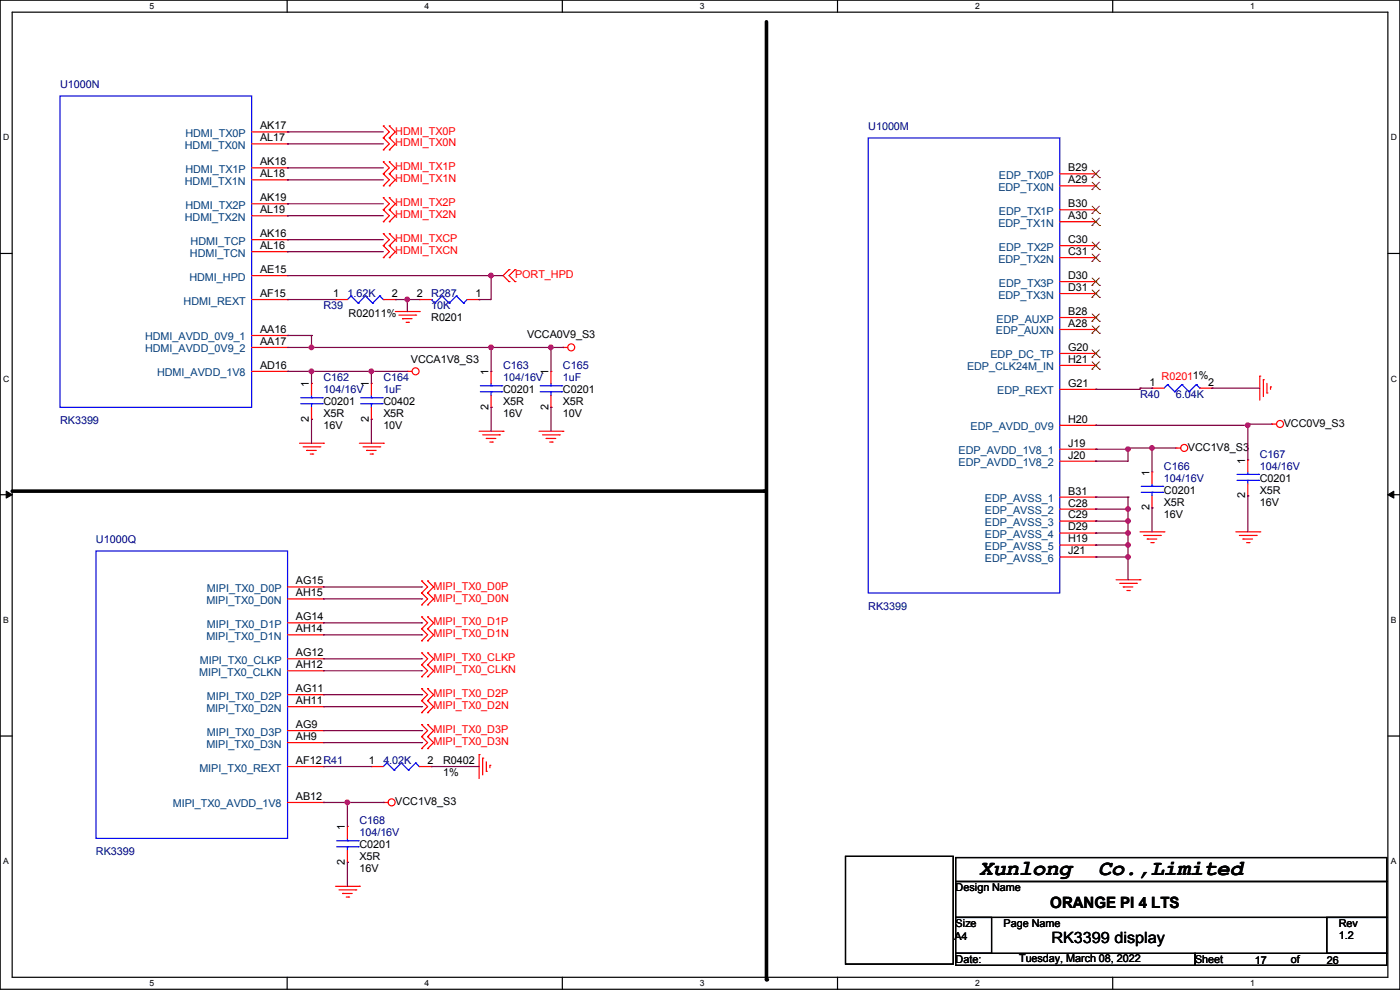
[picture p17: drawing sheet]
<svg xmlns="http://www.w3.org/2000/svg" width="297mm" height="210mm" viewBox="0 0 297 210" stroke-linecap="round" stroke-linejoin="round" font-family="sans-serif">
<defs><g id="words">
<g font-size="4.6">
<text x="207.8" y="185.5">Xunlong</text>
<text x="233" y="185.5">Co.,Limited</text>
</g>
<g font-size="3.3">
<text x="222.8" y="192.6">ORANGE PI 4 LTS</text>
<text x="223.1" y="200.1">RK3399 display</text>
</g>
<g font-size="2.3" fill="#000080">
<text x="12.7" y="18.6">U1000N</text>
<text x="184.2" y="27.5">U1000M</text>
<text x="68.6" y="65.6">R39</text>
<text x="73.7" y="63.1">1.62K</text>
<text x="91.5" y="63.1">R287</text>
<text x="91.5" y="65.6">10K</text>
<text x="68.6" y="80.9">C162</text>
<text x="68.6" y="83.4">104/16V</text>
<text x="81.3" y="80.9">C164</text>
<text x="81.3" y="83.4">1uF</text>
<text x="106.7" y="78.3">C163</text>
<text x="106.7" y="80.9">104/16V</text>
<text x="119.4" y="78.3">C165</text>
<text x="119.4" y="80.9">1uF</text>
<text x="241.9" y="84.4">R40</text>
<text x="249.5" y="84.4">6.04K</text>
<text x="12.7" y="90">RK3399</text>
<text x="246.9" y="99.7">C166</text>
<text x="267.3" y="97.1">C167</text>
<text x="267.3" y="99.7">104/16V</text>
<text x="246.9" y="102.2">104/16V</text>
<text x="20.4" y="115.1">U1000Q</text>
<text x="184.2" y="129.4">RK3399</text>
<text x="81.3" y="162.1">4.02K</text>
<text x="76.2" y="174.8">C168</text>
<text x="76.2" y="177.4">104/16V</text>
<text x="20.4" y="181.4">RK3399</text>
</g>
<g font-size="2.3" fill="#004080">
<text x="39.3" y="29">HDMI_TX0P</text>
<text x="39.2" y="31.6">HDMI_TX0N</text>
<text x="39.2" y="39.2">HDMI_TX1N</text>
<text x="39.3" y="36.7">HDMI_TX1P</text>
<text x="211.8" y="40.5">EDP_TX0N</text>
<text x="211.9" y="37.9">EDP_TX0P</text>
<text x="39.2" y="46.8">HDMI_TX2N</text>
<text x="39.3" y="44.3">HDMI_TX2P</text>
<text x="211.9" y="45.6">EDP_TX1P</text>
<text x="40.4" y="51.9">HDMI_TCP</text>
<text x="211.8" y="48.1">EDP_TX1N</text>
<text x="211.9" y="53.2">EDP_TX2P</text>
<text x="40.2" y="59.5">HDMI_HPD</text>
<text x="40.3" y="54.4">HDMI_TCN</text>
<text x="211.8" y="55.7">EDP_TX2N</text>
<text x="38.9" y="64.6">HDMI_REXT</text>
<text x="211.8" y="63.3">EDP_TX3N</text>
<text x="211.9" y="60.8">EDP_TX3P</text>
<text x="211.3" y="71">EDP_AUXN</text>
<text x="211.4" y="68.4">EDP_AUXP</text>
<text x="30.8" y="72.2">HDMI_AVDD_0V9_1</text>
<text x="30.8" y="74.8">HDMI_AVDD_0V9_2</text>
<text x="210.1" y="76">EDP_DC_TP</text>
<text x="33.3" y="79.8">HDMI_AVDD_1V8</text>
<text x="205.1" y="78.6">EDP_CLK24M_IN</text>
<text x="211.5" y="83.7">EDP_REXT</text>
<text x="205.9" y="91.3">EDP_AVDD_0V9</text>
<text x="203.4" y="96.4">EDP_AVDD_1V8_1</text>
<text x="203.4" y="98.9">EDP_AVDD_1V8_2</text>
<text x="209" y="106.5">EDP_AVSS_1</text>
<text x="209" y="109.1">EDP_AVSS_2</text>
<text x="209" y="111.6">EDP_AVSS_3</text>
<text x="209" y="114.1">EDP_AVSS_4</text>
<text x="209" y="116.7">EDP_AVSS_5</text>
<text x="209" y="119.2">EDP_AVSS_6</text>
<text x="43.9" y="125.6">MIPI_TX0_D0P</text>
<text x="43.8" y="128.1">MIPI_TX0_D0N</text>
<text x="43.8" y="135.7">MIPI_TX0_D1N</text>
<text x="43.9" y="133.2">MIPI_TX0_D1P</text>
<text x="42.2" y="143.3">MIPI_TX0_CLKN</text>
<text x="42.4" y="140.8">MIPI_TX0_CLKP</text>
<text x="43.9" y="148.4">MIPI_TX0_D2P</text>
<text x="43.8" y="151">MIPI_TX0_D2N</text>
<text x="43.8" y="158.6">MIPI_TX0_D3N</text>
<text x="43.9" y="156">MIPI_TX0_D3P</text>
<text x="42.3" y="163.7">MIPI_TX0_REXT</text>
<text x="36.7" y="171.3">MIPI_TX0_AVDD_1V8</text>
</g>
<g font-size="2.3">
<text x="55.2" y="27.4">AK17</text>
<text x="55.2" y="30">AL17</text>
<text x="55.2" y="35.1">AK18</text>
<text x="55.2" y="37.6">AL18</text>
<text x="226.6" y="36.3">B29</text>
<text x="226.6" y="38.9">A29</text>
<text x="55.2" y="42.7">AK19</text>
<text x="55.2" y="45.2">AL19</text>
<text x="226.6" y="46.5">A30</text>
<text x="226.6" y="43.9">B30</text>
<text x="55.2" y="52.8">AL16</text>
<text x="55.2" y="50.3">AK16</text>
<text x="226.6" y="51.6">C30</text>
<text x="55.2" y="57.9">AE15</text>
<text x="226.6" y="59.2">D30</text>
<text x="226.6" y="54.1">C31</text>
<text x="55.2" y="63">AF15</text>
<text x="70.7" y="63">1</text>
<text x="83.1" y="63">2</text>
<text x="88.4" y="63">2</text>
<text x="100.9" y="63">1</text>
<text x="226.6" y="61.7">D31</text>
<text x="55.2" y="70.6">AA16</text>
<text x="74" y="67.1">R02011%</text>
<text x="91.5" y="68.2">R0201</text>
<text x="111.8" y="71.7">VCCA0V9_S3</text>
<text x="226.6" y="69.3">A28</text>
<text x="226.6" y="66.8">B28</text>
<text x="55.2" y="73.2">AA17</text>
<text x="87.2" y="77">VCCA1V8_S3</text>
<text x="226.6" y="74.4">G20</text>
<text x="226.6" y="77">H21</text>
<text x="55.2" y="78.2">AD16</text>
<text x="65.5" y="82.1" transform="rotate(-90 65.5 82.1)">1</text>
<text x="78.2" y="82.1" transform="rotate(-90 78.2 82.1)">1</text>
<text x="103.6" y="79.5" transform="rotate(-90 103.6 79.5)">1</text>
<text x="106.7" y="83.4">C0201</text>
<text x="116.3" y="79.5" transform="rotate(-90 116.3 79.5)">1</text>
<text x="119.4" y="83.4">C0201</text>
<text x="226.6" y="82">G21</text>
<text x="243.9" y="81.8">1</text>
<text x="256.3" y="81.8">2</text>
<text x="65.5" y="89.5" transform="rotate(-90 65.5 89.5)">2</text>
<text x="68.6" y="85.9">C0201</text>
<text x="68.6" y="88.5">X5R</text>
<text x="78.2" y="89.5" transform="rotate(-90 78.2 89.5)">2</text>
<text x="81.3" y="85.9">C0402</text>
<text x="81.3" y="88.5">X5R</text>
<text x="103.6" y="86.9" transform="rotate(-90 103.6 86.9)">2</text>
<text x="106.7" y="85.9">X5R</text>
<text x="106.7" y="88.5">16V</text>
<text x="116.3" y="86.9" transform="rotate(-90 116.3 86.9)">2</text>
<text x="119.4" y="85.9">X5R</text>
<text x="119.4" y="88.5">10V</text>
<text x="226.6" y="89.7">H20</text>
<text x="68.6" y="91">16V</text>
<text x="81.3" y="91">10V</text>
<text x="226.6" y="94.7">J19</text>
<text x="252" y="95.6">VCC1V8_S3</text>
<text x="272.3" y="90.5">VCC0V9_S3</text>
<text x="226.6" y="97.3">J20</text>
<text x="243.8" y="100.9" transform="rotate(-90 243.8 100.9)">1</text>
<text x="264.2" y="98.3" transform="rotate(-90 264.2 98.3)">1</text>
<text x="226.6" y="104.9">B31</text>
<text x="226.6" y="107.4">C28</text>
<text x="246.9" y="104.7">C0201</text>
<text x="246.9" y="107.3">X5R</text>
<text x="264.2" y="105.7" transform="rotate(-90 264.2 105.7)">2</text>
<text x="267.3" y="102.2">C0201</text>
<text x="267.3" y="104.7">X5R</text>
<text x="267.3" y="107.3">16V</text>
<text x="226.6" y="110">C29</text>
<text x="226.6" y="112.5">D29</text>
<text x="243.8" y="108.2" transform="rotate(-90 243.8 108.2)">2</text>
<text x="246.9" y="109.8">16V</text>
<text x="226.6" y="115.1">H19</text>
<text x="226.6" y="117.6">J21</text>
<text x="62.8" y="124">AG15</text>
<text x="62.8" y="126.5">AH15</text>
<text x="62.8" y="131.6">AG14</text>
<text x="62.8" y="134.1">AH14</text>
<text x="62.8" y="139.2">AG12</text>
<text x="62.8" y="141.7">AH12</text>
<text x="62.8" y="146.8">AG11</text>
<text x="62.8" y="149.4">AH11</text>
<text x="62.8" y="154.4">AG9</text>
<text x="62.8" y="157">AH9</text>
<text x="62.8" y="162.1">AF12R41</text>
<text x="78.3" y="162.1">1</text>
<text x="90.7" y="162.1">2</text>
<text x="94" y="162.1">R0402</text>
<text x="94" y="164.7">1%</text>
<text x="62.8" y="169.7">AB12</text>
<text x="83.9" y="170.8">VCC1V8_S3</text>
<text x="73.2" y="176.1" transform="rotate(-90 73.2 176.1)">1</text>
<text x="76.2" y="179.9">C0201</text>
<text x="73.2" y="183.4" transform="rotate(-90 73.2 183.4)">2</text>
<text x="76.2" y="182.5">X5R</text>
<text x="76.2" y="185">16V</text>
<text x="202.7" y="189.1">Design Name</text>
<text x="202.7" y="196.7">Size</text>
<text x="212.9" y="196.7">Page Name</text>
<text x="284" y="196.7">Rev</text>
<text x="202.5" y="199.5">A4</text>
<text x="284" y="199.2">1.2</text>
<text x="202.7" y="204.3">Date:</text>
<text x="216.2" y="204">Tuesday, March 08, 2022</text>
<text x="253.5" y="204.3">Sheet</text>
<text x="266.2" y="204.6">17</text>
<text x="273.9" y="204.3">of</text>
<text x="281.5" y="204.6">26</text>
</g>
<g font-size="2.3" fill="#f00">
<text x="83.9" y="28.5">HDMI_TX0P</text>
<text x="83.9" y="31.1">HDMI_TX0N</text>
<text x="83.9" y="36.2">HDMI_TX1P</text>
<text x="83.9" y="38.7">HDMI_TX1N</text>
<text x="83.9" y="43.8">HDMI_TX2P</text>
<text x="83.9" y="46.3">HDMI_TX2N</text>
<text x="83.9" y="51.4">HDMI_TXCP</text>
<text x="83.9" y="53.9">HDMI_TXCN</text>
<text x="109.3" y="59">PORT_HPD</text>
<text x="246.4" y="80.6">R02011%</text>
<text x="92" y="125.1">MIPI_TX0_D0P</text>
<text x="92" y="127.6">MIPI_TX0_D0N</text>
<text x="92" y="132.7">MIPI_TX0_D1P</text>
<text x="92" y="135.2">MIPI_TX0_D1N</text>
<text x="92" y="140.3">MIPI_TX0_CLKP</text>
<text x="92" y="142.8">MIPI_TX0_CLKN</text>
<text x="92" y="147.9">MIPI_TX0_D2P</text>
<text x="92" y="155.5">MIPI_TX0_D3P</text>
<text x="92" y="150.5">MIPI_TX0_D2N</text>
<text x="92" y="158.1">MIPI_TX0_D3N</text>
</g>
<g font-size="1.8">
<text x="31.7" y="1.9">5</text>
<text x="90.1" y="1.9">4</text>
<text x="148.5" y="1.9">3</text>
<text x="206.8" y="1.9">2</text>
<text x="265.2" y="1.9">1</text>
<text x=".7" y="29.8">D</text>
<text x="295.1" y="29.8">D</text>
<text x=".7" y="80.9">C</text>
<text x="295.1" y="80.9">C</text>
<text x=".7" y="132.1">B</text>
<text x="295.1" y="132.1">B</text>
<text x=".7" y="183.3">A</text>
<text x="295.1" y="183.3">A</text>
<text x="31.7" y="209.2">5</text>
<text x="90.1" y="209.2">4</text>
<text x="148.5" y="209.2">3</text>
<text x="206.8" y="209.2">2</text>
<text x="265.2" y="209.2">1</text>
</g>
</g></defs>
<g fill="none" stroke="#000" stroke-width=".25">
<path d="M0 0h297v209.8h-297zM2.6 2.6h291.8v204.7h-291.8zM60.9 0v2.6M119.3 0v2.6M177.7 0v2.6M236.1 0v2.6M0 53.8h2.6M294.4 53.8h2.6M0 104.9h2.6M294.4 104.9h2.6M0 156.1h2.6M294.4 156.1h2.6"/>
<path d="M179.4 181.7h22.8v22.8h-22.8zM202.7 181.9h91.5v5.1h-91.5zM202.7 187h91.5v7.6h-91.5zM202.7 194.6h7.7v7.6h-7.7zM281.5 194.6h12.7v7.6h-12.7zM60.9 207.3v2.5M119.3 207.3v2.5M177.7 207.3v2.5M202.7 202.2h50.8v2.6h-50.8zM236.1 207.3v2.5M253.5 202.2h40.7v2.6h-40.7z"/>
</g>
<path d="M1.3 104.2l1.3 .7-1.3 .8zM294.4 104.9l1.3-.7v1.5z" fill="#000"/>
<path d="M1.3 104.2l1.3 .7-1.3 .8zM294.4 104.9l1.3-.7v1.5z" fill="none" stroke="#000" stroke-width=".21"/>
<path d="M162.6 4.6v203.2M2.6 104.2h159.5" fill="none" stroke="#000" stroke-width=".76"/>
<g fill="#000">
<circle cx="162.1" cy="104.2" r=".38"/>
<circle cx="162.6" cy="207.8" r=".38"/>
</g>
<g fill="none" stroke="#f00" stroke-width=".25">
<path d="M53.4 35.6h7.6M53.4 38.1h7.6M53.4 28h7.6M53.4 30.5h7.6M61 35.6h.1M61 38.1h.1M61 28h.1M61 30.5h.1M81.3 31.8h.1M81.3 29.3h.1M81.3 26.7h.1M81.3 36.9h.1"/>
<path d="M81.3 34.3h.1M81.3 39.4h.1M81.3 29.3l1.3 1.2-1.3 1.3M81.3 26.7l1.3 1.3-1.3 1.3M81.3 34.3l1.3 1.3-1.3 1.3M81.3 36.9l1.3 1.2-1.3 1.3M82.6 31.8h.1M82.6 29.3h.1M82.6 26.7h.1M82.6 36.9h.1M82.6 34.3h.1M82.6 39.4h.1"/>
<path d="M82.6 29.3l1.3 1.2-1.3 1.3M82.6 26.7l1.3 1.3-1.3 1.3M82.6 34.3l1.3 1.3-1.3 1.3M82.6 36.9l1.3 1.2-1.3 1.3M224.8 36.9h7.7M224.8 39.4h7.7M232.5 36.9h.1M232.5 39.4h.1M53.4 43.2h7.6M53.4 45.8h7.6M53.4 53.4h7.6M53.4 50.8h7.6"/>
<path d="M53.4 58.5h7.6M61 43.2h.1M61 45.8h.1M61 53.4h.1M61 50.8h.1M61 58.5h.1M81.3 44.5h.1M81.3 42h.1M81.3 47h.1M81.3 52.1h.1M81.3 49.6h.1M81.3 54.7h.1"/>
<path d="M81.3 42l1.3 1.2-1.3 1.3M81.3 44.5l1.3 1.3-1.3 1.2M81.3 49.6l1.3 1.2-1.3 1.3M81.3 52.1l1.3 1.3-1.3 1.3M82.6 44.5h.1M82.6 42h.1M82.6 47h.1M82.6 52.1h.1M82.6 49.6h.1M82.6 54.7h.1M82.6 42l1.3 1.2-1.3 1.3M82.6 44.5l1.3 1.3-1.3 1.2"/>
<path d="M82.6 49.6l1.3 1.2-1.3 1.3M82.6 52.1l1.3 1.3-1.3 1.3M108 57.2h.1M108 59.7h.1M108 57.2l-1.3 1.3 1.3 1.2M109.3 59.7h.1M109.3 57.2h.1M109.3 57.2l-1.3 1.3 1.3 1.2M224.8 59.7h7.7M224.8 54.7h7.7M224.8 52.1h7.7M224.8 47h7.7"/>
<path d="M224.8 44.5h7.7M232.5 59.7h.1M232.5 54.7h.1M232.5 52.1h.1M232.5 47h.1M232.5 44.5h.1M53.4 78.8h7.6M53.4 73.7h7.6M53.4 63.5h7.6M53.4 71.2h7.6M61 71.2h.1M61 78.8h.1"/>
<path d="M61 63.5h.1M61 73.7h.1M71.2 63.5h.1M71.2 63.5h2.5M81.3 63.5h2.6M83.9 63.5h.1M83.9 66.1h5M84.6 66.8h3.6M85.4 67.6h.1M85.4 67.6h2M86.1 68.4h.6M86.4 78.8h.1"/>
<path d="M86.4 78.8h1M86.7 68.4h.1M88.2 66.8h.1M88.9 66.1h.1M88.9 63.5h.1M88.9 63.5h2.6M99.1 63.5h2.5M101.6 63.5h.1M104.2 78.8h.1M104.2 78.8v2.5M116.9 78.8h.1M116.9 78.8v2.5"/>
<path d="M119.4 73.7h.1M119.4 73.7h1M224.8 75h7.7M224.8 69.9h7.7M224.8 67.4h7.7M224.8 62.3h7.7M224.8 77.5h7.7M232.5 75h.1M232.5 69.9h.1M232.5 67.4h.1M232.5 62.3h.1M232.5 77.5h.1"/>
<path d="M267.3 79.8h.1M267.3 79.8v5.1M63.5 94h5.1M64.3 94.8h3.6M65.1 95.5h.1M65.1 95.5h2M65.8 96.3h.5M66.1 81.3h.1M66.1 88.9h.1M66.1 81.3v2.6M66.1 86.4v2.5M66.3 96.3h.1"/>
<path d="M67.9 94.8h.1M68.6 94h.1M76.2 94h5.1M77 94.8h3.6M77.8 95.5h.1M77.8 95.5h2M78.5 96.3h.5M78.8 81.3h.1M78.8 88.9h.1M78.8 81.3v2.6M78.8 86.4v2.5M79 96.3h.1"/>
<path d="M80.6 94.8h.1M81.3 94h.1M101.6 91.5h5.1M102.4 92.2h3.6M103.2 93h.1M103.2 93h2M103.9 93.8h.5M104.2 86.4h.1M104.2 83.9v2.5M104.4 93.8h.1M106 92.2h.1M106.7 91.5h.1"/>
<path d="M114.3 91.5h5.1M115.1 92.2h3.6M115.9 93h.1M115.9 93h2M116.6 93.8h.5M116.9 86.4h.1M116.9 83.9v2.5M117.1 93.8h.1M118.7 92.2h.1M119.4 91.5h.1M224.8 95.3h7.7M224.8 97.8h7.7"/>
<path d="M224.8 90.2h7.7M224.8 82.6h7.7M232.5 95.3h.1M232.5 97.8h.1M232.5 90.2h.1M232.5 82.6h.1M244.4 82.3h.1M244.4 82.3h2.5M249.5 95h.1M249.5 95h1M254.6 82.3h2.5M257.1 82.3h.1"/>
<path d="M264.7 97.6h.1M264.7 97.6v2.5M268 80.6h.1M268 80.6v3.5M268.8 83.4h.1M268.8 81.3v2.1M269.5 82.1h.1M269.5 82.1v.5M269.8 90h.1M269.8 90h1M224.8 105.5h7.7M224.8 108h7.7"/>
<path d="M224.8 110.5h7.7M224.8 113.1h7.7M224.8 115.6h7.7M224.8 118.2h7.7M232.5 105.5h.1M232.5 108h.1M232.5 110.5h.1M232.5 113.1h.1M232.5 115.6h.1M232.5 118.2h.1M241.9 112.8h5M242.6 113.6h3.6"/>
<path d="M243.4 114.3h.1M243.4 114.3h2M244.1 115.1h.5M244.4 100.1h.1M244.4 107.7h.1M244.4 100.1v2.6M244.4 105.2v2.5M244.6 115.1h.1M246.2 113.6h.1M246.9 112.8h.1M262.2 112.8h5.1M262.9 113.6h3.6"/>
<path d="M263.7 114.3h.1M263.7 114.3h2M264.5 115.1h.5M264.7 105.2h.1M264.7 102.7v2.5M265 115.1h.1M266.5 113.6h.1M267.3 112.8h.1M61 124.5h7.6M61 127h7.6M61 132.1h7.6M61 134.7h7.6"/>
<path d="M61 139.7h7.6M68.6 124.5h.1M68.6 127h.1M68.6 132.1h.1M68.6 134.7h.1M68.6 139.7h.1M89.5 133.4h.1M89.5 130.9h.1M89.5 125.8h.1M89.5 123.2h.1M89.5 135.9h.1M89.5 138.5h.1"/>
<path d="M89.5 128.3h.1M89.5 130.9l1.2 1.2-1.2 1.3M89.5 123.2l1.2 1.3-1.2 1.3M89.5 133.4l1.2 1.3-1.2 1.2M89.5 138.5l1.2 1.2-1.2 1.3M89.5 125.8l1.2 1.2-1.2 1.3M90.7 133.4h.1M90.7 130.9h.1M90.7 125.8h.1M90.7 123.2h.1M90.7 135.9h.1M90.7 138.5h.1"/>
<path d="M90.7 128.3h.1M90.7 130.9l1.3 1.2-1.3 1.3M90.7 123.2l1.3 1.3-1.3 1.3M90.7 133.4l1.3 1.3-1.3 1.2M90.7 138.5l1.3 1.2-1.3 1.3M90.7 125.8l1.3 1.2-1.3 1.3M236.8 123h5.1M237.5 123.7h3.6M238.3 124.5h.1M238.3 124.5h2M239.1 125.3h.5M239.6 125.3h.1"/>
<path d="M241.1 123.7h.1M241.9 123h.1M61 147.4h7.6M61 149.9h7.6M61 155h7.6M61 157.5h7.6M61 142.3h7.6M68.6 147.4h.1M68.6 149.9h.1M68.6 155h.1M68.6 157.5h.1M68.6 142.3h.1"/>
<path d="M89.5 148.6h.1M89.5 146.1h.1M89.5 158.8h.1M89.5 156.3h.1M89.5 153.7h.1M89.5 151.2h.1M89.5 141h.1M89.5 143.6h.1M89.5 146.1l1.2 1.3-1.2 1.2M89.5 156.3l1.2 1.2-1.2 1.3M89.5 153.7l1.2 1.3-1.2 1.3M89.5 148.6l1.2 1.3-1.2 1.3"/>
<path d="M89.5 141l1.2 1.3-1.2 1.3M90.7 148.6h.1M90.7 146.1h.1M90.7 158.8h.1M90.7 156.3h.1M90.7 153.7h.1M90.7 151.2h.1M90.7 141h.1M90.7 143.6h.1M90.7 146.1l1.3 1.3-1.3 1.2M90.7 156.3l1.3 1.2-1.3 1.3M90.7 153.7l1.3 1.3-1.3 1.3"/>
<path d="M90.7 148.6l1.3 1.3-1.3 1.3M90.7 141l1.3 1.3-1.3 1.3M61 170.2h7.6M61 162.6h7.6M68.6 162.6h.1M68.6 170.2h.1M73.7 175.3h.1M73.7 175.3v2.5M78.8 162.6h.1M78.8 162.6h2.5M81.3 170.2h.1M81.3 170.2h1"/>
<path d="M88.9 162.6h2.6M91.5 162.6h.1M101.6 160.1h.1M101.6 160.1v5M102.4 160.8h.1M102.4 160.8v3.6M103.2 163.6h.1M103.2 161.6v2M103.9 162.3h.1M103.9 162.3v.6M71.2 188h5M71.9 188.8h3.6"/>
<path d="M72.7 189.5h.1M72.7 189.5h2M73.4 190.3h.6M73.7 182.9h.1M73.7 180.4v2.5M74 190.3h.1M75.5 188.8h.1M76.2 188h.1"/>
<circle cx="88.2" cy="78.8" r=".74"/>
<circle cx="121.2" cy="73.7" r=".74"/>
<circle cx="251.2" cy="95" r=".74"/>
<circle cx="271.5" cy="89.9" r=".74"/>
<circle cx="83.1" cy="170.2" r=".74"/>
</g>
<g fill="none" stroke="#00f" stroke-width=".25">
<path d="M12.7 20.4h40.7v66h-40.7zM184.2 29.3h40.6v96.5h-40.6zM74.5 62.8h.1M74.5 62.8l-.8 .7M74.5 62.8l1.5 1.5M76 64.3h.1M77.5 62.8h.1M77.5 62.8l-1.5 1.5M77.5 62.8l1.5 1.5M79 64.3h.1M80.6 62.8h.1M80.6 62.8l-1.6 1.5"/>
<path d="M80.6 62.8l.7 .7M81.3 63.5h.1M91.5 63.5h.1M91.5 63.5l.7 .8M92.2 64.3h.1M93.8 62.8h.1M93.8 62.8l1.5 1.5M93.8 62.8l-1.6 1.5M95.3 64.3h.1M96.8 62.8h.1M96.8 62.8l1.5 1.5M96.8 62.8l-1.5 1.5"/>
<path d="M98.3 64.3h.1M99.1 63.5l-.8 .8M63.8 85.6h4.6M63.8 84.4h4.6M66.1 84.4h.1M66.1 85.6h.1M66.1 83.9v.5M66.1 85.6v.8M68.4 85.6h.1M68.4 84.4h.1M76.5 85.6h4.6M76.5 84.4h4.6"/>
<path d="M78.8 84.4h.1M78.8 85.6h.1M78.8 83.9v.5M78.8 85.6v.8M81.1 85.6h.1M81.1 84.4h.1M101.9 83.1h4.6M101.9 81.8h4.6M104.2 81.8h.1M104.2 83.1h.1M104.2 81.3v.5M104.2 83.1v.8"/>
<path d="M106.5 83.1h.1M106.5 81.8h.1M114.6 83.1h4.6M114.6 81.8h4.6M116.9 81.8h.1M116.9 83.1h.1M116.9 81.3v.5M116.9 83.1v.8M119.2 83.1h.1M119.2 81.8h.1M247.7 81.6h.1M247.7 81.6l-.8 .7"/>
<path d="M247.7 81.6l1.5 1.5M249.2 83.1h.1M250.7 81.6h.1M250.7 81.6l-1.5 1.5M250.7 81.6l1.6 1.5M252.3 83.1h.1M253.8 81.6h.1M253.8 81.6l-1.5 1.5M253.8 81.6l.8 .7M254.6 82.3h.1M20.4 116.9h40.6v60.9h-40.6zM242.1 104.4h4.6"/>
<path d="M242.1 103.2h4.6M244.4 103.2h.1M244.4 104.4h.1M244.4 102.7v.5M244.4 104.4v.8M246.7 104.4h.1M246.7 103.2h.1M262.4 101.9h4.6M262.4 100.6h4.6M264.7 100.6h.1M264.7 101.9h.1M264.7 100.1v.5"/>
<path d="M264.7 101.9v.8M267 101.9h.1M267 100.6h.1M71.4 179.6h4.6M71.4 178.4h4.6M73.7 178.4h.1M73.7 179.6h.1M73.7 177.8v.6M73.7 179.6v.8M76 179.6h.1M76 178.4h.1M82.1 161.8h.1"/>
<path d="M82.1 161.8l-.8 .8M82.1 161.8l1.5 1.6M83.6 163.4h.1M85.1 161.8h.1M85.1 161.8l-1.5 1.6M85.1 161.8l1.6 1.6M86.7 163.4h.1M88.2 161.8h.1M88.2 161.8l-1.5 1.6M88.2 161.8l.7 .8M88.9 162.6h.1"/>
</g>
<g fill="none" stroke="#804000" stroke-width=".21">
<path d="M231.6 37.7h.1M231.7 36.1l1.6 1.6M231.7 38.7l1.6 1.5M233.2 36.1l-1.6 1.6M233.2 38.7l-1.6 1.5M233.3 37.7h.1M231.6 55.5h.1M231.6 52.9h.1M231.6 47.8h.1M231.6 45.3h.1M231.6 40.2h.1M231.7 59l1.6 1.5"/>
<path d="M231.7 53.9l1.6 1.6M231.7 51.4l1.6 1.5M231.7 46.3l1.6 1.5M231.7 43.7l1.6 1.6M233.2 59l-1.6 1.5M233.2 53.9l-1.6 1.6M233.2 51.4l-1.6 1.5M233.2 46.3l-1.6 1.5M233.2 43.7l-1.6 1.6M233.3 55.5h.1M233.3 52.9h.1M233.3 47.8h.1"/>
<path d="M233.3 45.3h.1M233.3 40.2h.1M231.6 75.8h.1M231.6 70.7h.1M231.6 68.2h.1M231.6 60.5h.1M231.6 63.1h.1M231.6 78.3h.1M231.7 74.2l1.6 1.6M231.7 69.1l1.6 1.6M231.7 66.6l1.6 1.6M231.7 61.5l1.6 1.6"/>
<path d="M231.7 76.8l1.6 1.5M233.2 74.2l-1.6 1.6M233.2 69.1l-1.6 1.6M233.2 66.6l-1.6 1.6M233.2 61.5l-1.6 1.6M233.2 76.8l-1.6 1.5M233.3 75.8h.1M233.3 70.7h.1M233.3 68.2h.1M233.3 60.5h.1M233.3 63.1h.1M233.3 78.3h.1"/>
</g>
<path d="M61 58.5h43.2M104.2 58.5h.1" fill="none" stroke="#800040" stroke-width=".25"/>
<circle cx="104.2" cy="58.4" r=".49" fill="#f0f"/>
<circle cx="104.2" cy="58.4" r=".49" fill="none" stroke="#f0f" stroke-width=".25"/>
<path d="M68.6 170.2h.1M68.6 170.2h12.7M81.3 170.2h.1" fill="none" stroke="#800040" stroke-width=".25"/>
<circle cx="73.7" cy="170.2" r=".49" fill="#f0f"/>
<circle cx="73.7" cy="170.2" r=".49" fill="none" stroke="#f0f" stroke-width=".25"/>
<g fill="none" stroke="#800040" stroke-width=".25">
<path d="M61 78.8h.1M61 73.7h5.1M61 78.8h5.1M66.1 73.7h.1M78.8 78.8h.1M78.8 78.8h7.6M104.2 73.7h.1M104.2 73.7v5.1M104.2 73.7h12.7M66.1 88.9h.1M66.1 88.9v5.1M104.2 86.4h.1"/>
<path d="M104.2 86.4v5.1M68.6 162.6h.1M68.6 162.6h10.2M73.7 170.2h.1M73.7 170.2v5.1M91.5 162.6h.1M91.5 162.6h10.1M73.7 182.9h.1M73.7 182.9v5.1"/>
</g>
<circle cx="116.9" cy="73.7" r=".49" fill="#f0f"/>
<circle cx="116.9" cy="73.7" r=".49" fill="none" stroke="#f0f" stroke-width=".25"/>
<path d="M66.1 78.8h.1M66.1 78.8h12.7" fill="none" stroke="#800040" stroke-width=".25"/>
<circle cx="78.8" cy="78.8" r=".49" fill="#f0f"/>
<circle cx="78.8" cy="78.8" r=".49" fill="none" stroke="#f0f" stroke-width=".25"/>
<circle cx="66.1" cy="78.8" r=".49" fill="#f0f"/>
<circle cx="66.1" cy="78.8" r=".49" fill="none" stroke="#f0f" stroke-width=".25"/>
<g fill="none" stroke="#800040" stroke-width=".25">
<path d="M61 28h.1M61 30.5h.1M61 35.6h.1M61 38.1h.1M61 28h20.3M61 30.5h20.3M61 35.6h20.3M61 38.1h20.3M61 43.2h.1M61 45.8h.1M61 50.8h.1M61 53.4h.1"/>
<path d="M61 43.2h20.3M61 45.8h20.3M61 50.8h20.3M61 53.4h20.3M61 71.2h.1M61 63.5h.1M61 71.2h5.1M61 63.5h10.2M66.1 78.8h.1M66.1 71.2h.1M66.1 71.2v2.5M66.1 78.8v2.5"/>
<path d="M83.9 63.5h.1M83.9 63.5h2.5M239.3 105.5h.1M239.3 105.5v2.5"/>
</g>
<circle cx="239.3" cy="108" r=".49" fill="#f0f"/>
<circle cx="239.3" cy="108" r=".49" fill="none" stroke="#f0f" stroke-width=".25"/>
<path d="M232.5 108h.1M232.5 105.5h.1M232.5 110.5h.1M232.5 108h6.8M232.5 105.5h6.8M232.5 110.5h6.8M239.3 108h.1M239.3 110.5h.1M239.3 108v5.1" fill="none" stroke="#800040" stroke-width=".25"/>
<circle cx="239.3" cy="113.1" r=".49" fill="#f0f"/>
<circle cx="239.3" cy="113.1" r=".49" fill="none" stroke="#f0f" stroke-width=".25"/>
<circle cx="239.3" cy="110.5" r=".49" fill="#f0f"/>
<circle cx="239.3" cy="110.5" r=".49" fill="none" stroke="#f0f" stroke-width=".25"/>
<path d="M232.5 113.1h.1M232.5 115.6h.1M232.5 113.1h6.8M239.3 113.1h.1M239.3 113.1v2.5h-6.8" fill="none" stroke="#800040" stroke-width=".25"/>
<circle cx="239.3" cy="115.6" r=".49" fill="#f0f"/>
<circle cx="239.3" cy="115.6" r=".49" fill="none" stroke="#f0f" stroke-width=".25"/>
<path d="M232.5 118.2h.1M239.3 115.6h.1M239.3 115.6v2.6h-6.8" fill="none" stroke="#800040" stroke-width=".25"/>
<circle cx="239.3" cy="118.1" r=".49" fill="#f0f"/>
<circle cx="239.3" cy="118.1" r=".49" fill="none" stroke="#f0f" stroke-width=".25"/>
<path d="M232.5 90.2h.1M232.5 90.2h32.2M239.3 118.2h.1M239.3 118.2v4.8" fill="none" stroke="#800040" stroke-width=".25"/>
<circle cx="264.7" cy="90.2" r=".49" fill="#f0f"/>
<circle cx="264.7" cy="90.2" r=".49" fill="none" stroke="#f0f" stroke-width=".25"/>
<g fill="none" stroke="#800040" stroke-width=".25">
<path d="M232.5 95.3h.1M232.5 97.8h.1M232.5 95.3h6.8M239.3 95.3h.1M239.3 95.3v2.5h-6.8M244.4 95h.1M244.4 95h5.1M244.4 95v5.1M264.7 90h.1M264.7 90h5.1M244.4 107.7h.1M244.4 107.7v5.1"/>
<path d="M264.7 105.2h.1M264.7 105.2v7.6"/>
</g>
<circle cx="239.3" cy="95.3" r=".49" fill="#f0f"/>
<circle cx="239.3" cy="95.3" r=".49" fill="none" stroke="#f0f" stroke-width=".25"/>
<path d="M239.3 95h.1M239.3 95h5.1" fill="none" stroke="#800040" stroke-width=".25"/>
<circle cx="244.4" cy="95" r=".49" fill="#f0f"/>
<circle cx="244.4" cy="95" r=".49" fill="none" stroke="#f0f" stroke-width=".25"/>
<g fill="none" stroke="#800040" stroke-width=".25">
<path d="M66.1 73.7h38.1M78.8 78.8h.1M78.8 78.8v2.5M104.2 73.7h.1M78.8 88.9h.1M78.8 88.9v5.1M116.9 86.4h.1M116.9 86.4v5.1M232.5 82.6h.1M232.5 82.6h9.4M257.1 82.3h.1M257.1 82.3h10.2"/>
<path d="M264.7 90.2h.1M264.7 90.2v7.4"/>
</g>
<circle cx="66.1" cy="73.7" r=".49" fill="#f0f"/>
<circle cx="66.1" cy="73.7" r=".49" fill="none" stroke="#f0f" stroke-width=".25"/>
<circle cx="104.2" cy="73.7" r=".49" fill="#f0f"/>
<circle cx="104.2" cy="73.7" r=".49" fill="none" stroke="#f0f" stroke-width=".25"/>
<g fill="none" stroke="#800040" stroke-width=".25">
<path d="M104.2 58.5h.1M104.2 58.5v5h-2.6M104.2 58.5h2.5M86.4 63.5h.1M86.4 63.5v2.6M86.4 63.5h2.5M101.6 63.5h.1M116.9 73.7h.1M116.9 73.7v5.1M116.9 73.7h2.5M119.4 73.7h.1M68.6 134.7h20.9"/>
<path d="M68.6 139.7h20.9M68.6 132.1h20.9M68.6 124.5h20.9M68.6 127h20.9M89.5 134.7h.1M89.5 139.7h.1M89.5 132.1h.1M89.5 124.5h.1M89.5 127h.1M68.6 155h20.9M68.6 157.5h20.9M68.6 147.4h20.9"/>
<path d="M68.6 149.9h20.9M68.6 142.3h20.9M89.5 155h.1M89.5 157.5h.1M89.5 147.4h.1M89.5 149.9h.1M89.5 142.3h.1"/>
</g>
<circle cx="86.4" cy="63.5" r=".49" fill="#f0f"/>
<circle cx="86.4" cy="63.5" r=".49" fill="none" stroke="#f0f" stroke-width=".25"/>
<path d="M239.3 95.3h.1M239.3 95v.3M241.9 82.3h.1M241.9 82.3v.3M241.9 82.3h2.5M244.4 82.3h.1M264.7 90h.1M264.7 90v.2" fill="none" stroke="#800040" stroke-width=".25"/>
<circle cx="104.2" cy="58.4" r=".49" fill="#f0f"/>
<circle cx="104.2" cy="58.4" r=".49" fill="none" stroke="#f0f" stroke-width=".25"/>
<circle cx="73.7" cy="170.2" r=".49" fill="#f0f"/>
<circle cx="73.7" cy="170.2" r=".49" fill="none" stroke="#f0f" stroke-width=".25"/>
<circle cx="116.9" cy="73.7" r=".49" fill="#f0f"/>
<circle cx="116.9" cy="73.7" r=".49" fill="none" stroke="#f0f" stroke-width=".25"/>
<circle cx="78.8" cy="78.8" r=".49" fill="#f0f"/>
<circle cx="78.8" cy="78.8" r=".49" fill="none" stroke="#f0f" stroke-width=".25"/>
<circle cx="66.1" cy="78.8" r=".49" fill="#f0f"/>
<circle cx="66.1" cy="78.8" r=".49" fill="none" stroke="#f0f" stroke-width=".25"/>
<circle cx="239.3" cy="108" r=".49" fill="#f0f"/>
<circle cx="239.3" cy="108" r=".49" fill="none" stroke="#f0f" stroke-width=".25"/>
<circle cx="239.3" cy="113.1" r=".49" fill="#f0f"/>
<circle cx="239.3" cy="113.1" r=".49" fill="none" stroke="#f0f" stroke-width=".25"/>
<circle cx="239.3" cy="110.5" r=".49" fill="#f0f"/>
<circle cx="239.3" cy="110.5" r=".49" fill="none" stroke="#f0f" stroke-width=".25"/>
<circle cx="239.3" cy="115.6" r=".49" fill="#f0f"/>
<circle cx="239.3" cy="115.6" r=".49" fill="none" stroke="#f0f" stroke-width=".25"/>
<circle cx="239.3" cy="118.1" r=".49" fill="#f0f"/>
<circle cx="239.3" cy="118.1" r=".49" fill="none" stroke="#f0f" stroke-width=".25"/>
<circle cx="264.7" cy="90.2" r=".49" fill="#f0f"/>
<circle cx="264.7" cy="90.2" r=".49" fill="none" stroke="#f0f" stroke-width=".25"/>
<circle cx="239.3" cy="95.3" r=".49" fill="#f0f"/>
<circle cx="239.3" cy="95.3" r=".49" fill="none" stroke="#f0f" stroke-width=".25"/>
<circle cx="244.4" cy="95" r=".49" fill="#f0f"/>
<circle cx="244.4" cy="95" r=".49" fill="none" stroke="#f0f" stroke-width=".25"/>
<circle cx="66.1" cy="73.7" r=".49" fill="#f0f"/>
<circle cx="66.1" cy="73.7" r=".49" fill="none" stroke="#f0f" stroke-width=".25"/>
<circle cx="104.2" cy="73.7" r=".49" fill="#f0f"/>
<circle cx="104.2" cy="73.7" r=".49" fill="none" stroke="#f0f" stroke-width=".25"/>
<circle cx="86.4" cy="63.5" r=".49" fill="#f0f"/>
<circle cx="86.4" cy="63.5" r=".49" fill="none" stroke="#f0f" stroke-width=".25"/>
<use href="#words"/>
</svg>
